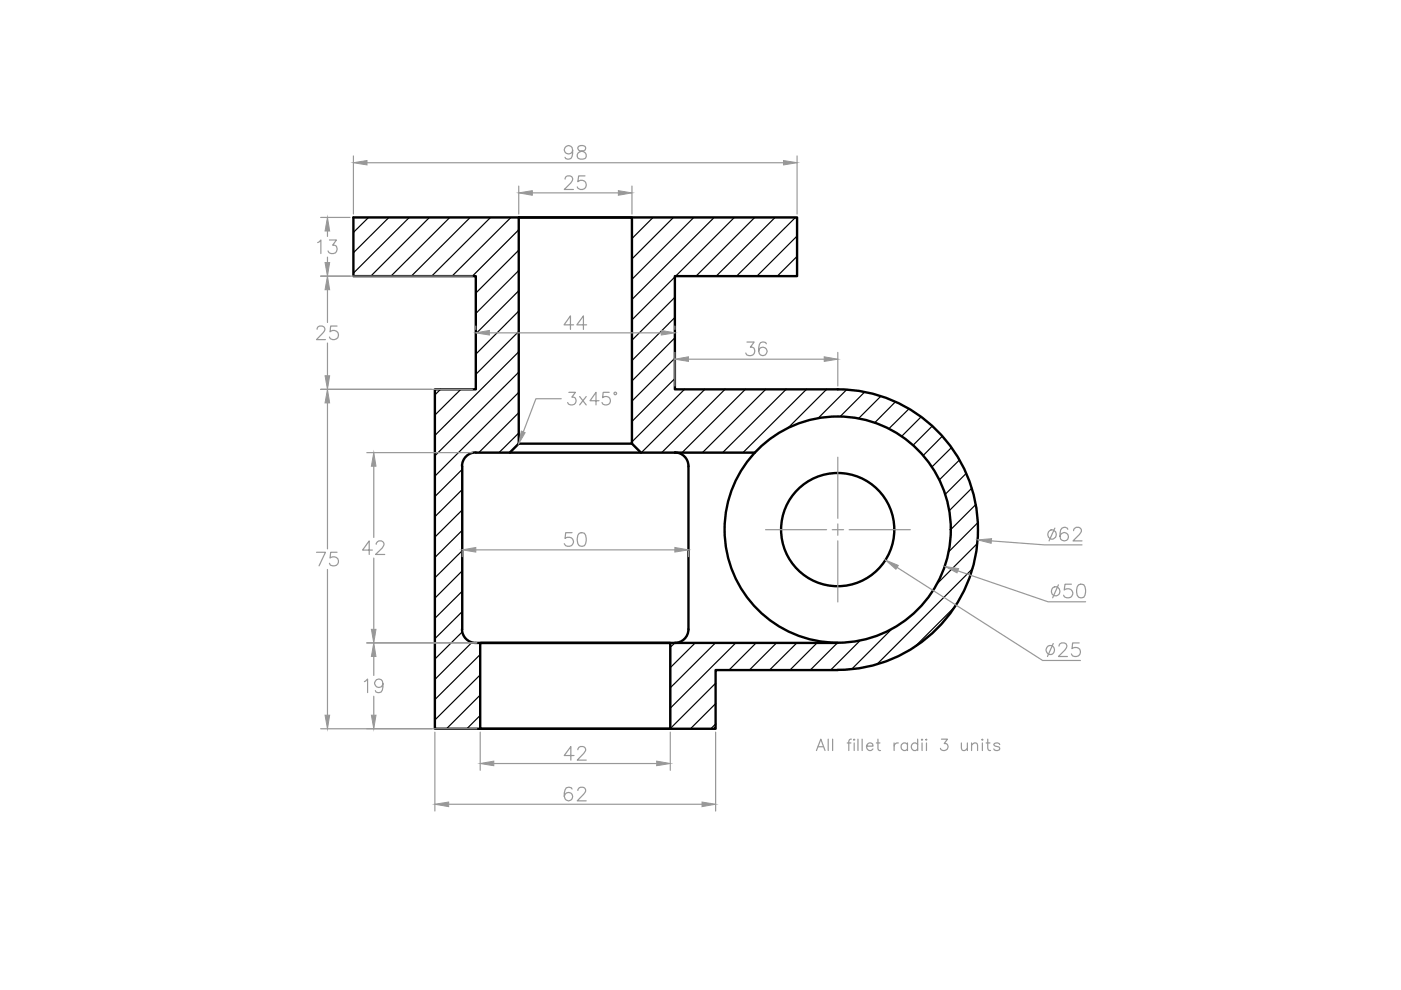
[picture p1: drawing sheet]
<svg xmlns="http://www.w3.org/2000/svg" width="297mm" height="210mm" viewBox="0 0 297 210" stroke-linecap="round" stroke-linejoin="round" font-family="sans-serif">
<!-- layer: hatch -->
<g fill="none" stroke="#000" stroke-width=".25">
<path d="M78.1 46.1l-3.2 3.2M82.5 46.1l-7.6 7.5M86.8 46.1l-11.9 11.8M91.1 46.1l-12.5 12.4M95.4 46.1l-12.5 12.4M99.7 46.1l-12.5 12.4M104 46.1l-12.5 12.4M108.3 46.1l-12.5 12.4M110 48.7l-9.8 9.8M110 53l-9.1 9.1M110 57.4l-9.1 9.1M134.2 46.1l-.2 .2"/>
<path d="M138.5 46.1l-4.5 4.5M142.8 46.1l-8.8 8.8M143.1 58.7l-9.1 9.1M147.1 46.1l-13.1 13.1M151.4 46.1l-17.4 17.4M155.7 46.1l-12.4 12.4M160 46.1l-12.4 12.4M164.3 46.1l-12.5 12.4M168.7 46.1l-12.5 12.4M169 50l-8.5 8.5M169 54.4l-4.2 4.1M110 61.6l-9.1 9.2"/>
<path d="M110 66l-9.1 9.1M110 70.3l-9.1 9.1M110 74.6l-17.8 17.7M110 78.9l-17.8 17.7M143.1 63l-9.1 9.1M143.1 67.3l-9.1 9.2M143.1 71.6l-9.1 9.2M143.1 75.9l-9.1 9.1M93.4 82.6l-1.2 1.1M97.7 82.6l-5.5 5.4M98 99.5l-5.8 5.8M110 83.2l-17.8 17.8"/>
<path d="M110 87.5l-8.5 8.5M110 91.8l-4.2 4.2M143.1 80.3l-9.1 9.1M145.1 82.6l-11.1 11.1M149.4 82.6l-13.4 13.4M153.7 82.6l-13.4 13.4M158 82.6l-13.4 13.4M162.3 82.6l-13.4 13.4M166.7 82.6l-13.5 13.4M171 82.6l-13.5 13.4M175.3 82.6l-8.3 8.2M179.5 82.6l-6.1 6.1"/>
<path d="M183.3 83.1l-5.2 5.2M186.8 84l-4.8 4.7M189.9 85.2l-4.4 4.4M192.7 86.7l-4.2 4.2M195.3 88.3l-4.1 4.2M197.7 90.3l-4.1 4.1M199.8 92.5l-4.1 4.1M201.8 94.9l-4.2 4.1M203.5 97.5l-4.3 4.2M98 103.8l-5.8 5.8M98 108.1l-5.8 5.8M98 112.4l-5.8 5.8"/>
<path d="M98 116.8l-5.8 5.7M204.9 100.3l-4.5 4.5M206.1 103.5l-4.8 4.7M206.9 106.9l-5.3 5.3M207.3 115.2l-8.5 8.5M207.3 110.8l-6.1 6.2M98 121l-5.8 5.8M98 125.3l-5.8 5.8M98 129.7l-5.8 5.7M98 133.9l-5.8 5.8M100.1 136.2l-7.9 7.9M101.8 138.8l-9.6 9.5"/>
<path d="M143.1 136.3l-1 .9M147.4 136.3l-5.3 5.3M151.7 136.3l-9.6 9.5M156 136.3l-13.9 13.9M160.3 136.3l-5.7 5.8M164.6 136.3l-5.7 5.8M169 136.3l-5.8 5.8M173.2 136.3l-5.7 5.8M177.5 136.3l-5.7 5.8M182.3 135.8l-6.2 6.3M189.1 133.4l-8.5 8.5M202.6 128.4l-8.8 8.9"/>
<path d="M206.2 120.5l-20.3 20.4M101.8 143.1l-9.6 9.6M101.8 147.4l-7.1 7.1M101.8 151.7l-2.8 2.8M151.7 144.9l-9.6 9.6M151.7 149.2l-5.3 5.3M151.7 153.5l-1 1"/>
</g>
<!-- layer: 0 -->
<g fill="none" stroke="#000" stroke-width=".51">
<path d="M74.9 46.1h94.1v12.4h-25.9v24.1h34.5a29.7 29.7 0 0 1 29.7 29.7 29.7 29.7 0 0 1-29.7 29.7l-25.9 .1v12.4h-59.5v-71.9h8.7v-24.1h-26zM110 46.1h24v48h-24zM98 98.8v34.6M100.9 95.9a2.9 2.9 0 0 0-2.9 2.9M100.9 96h59.2M110 94.1l-1.9 1.9M134 94.1l1.9 1.9M143.1 95.9a2.9 2.9 0 0 1 2.9 2.9M146 98.8v34.6a2.9 2.9 0 0 1-2.9 2.9M98 133.4a2.9 2.9 0 0 0 2.9 2.9h76.7M101.8 136.3h40.3v18.2h-40.3z"/>
<circle cx="177.6" cy="112.3" r="24"/>
<circle cx="177.6" cy="112.3" r="12"/>
</g>
<!-- layer: dim -->
<g fill="none" stroke="#989898" stroke-width=".25">
<path d="M74.9 33.1v12.3M77.8 34.5h88.3M110 39.5v5.9M119.8 38l.3-.6a.96 .96 0 0 1 1.2 .1 .93 .93 0 0 1-.3 1.3l-1.4 1.4h2M121.4 31.8a.89 .89 0 0 1-1.2 .8 .89 .89 0 0 1-.4-1.4 .89 .89 0 0 1 1.5 .1 2.77 2.77 0 0 1-.3 2.3 .86 .86 0 0 1-1.2-.2M122.7 31l-.2 .5 .4 .5a1.18 1.18 0 0 1 1.4 1.2l-.1 .3a1.14 1.14 0 0 1-1.8-.3 .92 .92 0 0 1 .8-1.1l.5-.1a.57 .57 0 0 0 .3-1l-.4-.1zM124 37.3h-1.3l-.2 1.2a1.01 1.01 0 0 1 1.5 0 1.01 1.01 0 0 1-.1 1.5 1.01 1.01 0 0 1-1.5-.4M134 39.5v5.9M169 33.1v12.3M67.4 51.4l.6-.5v2.9M68 58.5h32.2M68 46.1h6.2"/>
<path d="M69.4 49v1.1M69.4 54.5v1.2M69.9 50.9h1.4l-.8 1.1a.92 .92 0 0 1 1 1.1 .92 .92 0 0 1-1.3 .7l-.3-.2-.3-.4M112.9 40.9h18.2M67.2 69.8a.65 .65 0 0 1 .6-.7h.5a.69 .69 0 0 1 .4 1.1l-1.6 1.8h1.9M69.4 61.4v7M69.4 72.7v7M71.5 69.1h-1.4l-.1 1.3a1.01 1.01 0 0 1 1.5-.1 1.01 1.01 0 0 1-.2 1.5 1.01 1.01 0 0 1-1.4-.3M100.9 69.1v.8M103.8 70.6h36.4M121.6 68.9h-2l1.3-1.9v2.9M124.4 68.9h-2.1l1.4-1.9v2.9"/>
<path d="M143.1 69.1v.8M143.1 74.7v7.1M146 76.2h28.8M158.4 72.5h1.5l-.8 1.1a.92 .92 0 0 1 .9 1.1 .92 .92 0 0 1-1.2 .7l-.4-.1-.3-.5M162.5 72.9a.86 .86 0 0 0-1.3-.3 2.4 2.4 0 0 0 0 2.7 .9 .9 0 0 0 1.4-.4 .9 .9 0 0 0-.6-1.2 .9 .9 0 0 0-1.1 .7M177.6 74.7v7.1M68 82.6h32.2M69.4 85.4v31M77.8 96h22.4M79.2 98.8v15.2M119 84.5h-5.4l-2.6 7.1M120.6 83.2h1.4l-.8 1a.86 .86 0 0 1 1 1 .86 .86 0 0 1-1.2 .7l-.4-.2-.2-.4"/>
<path d="M122.9 84.1l1.4 1.8M124.3 84.1l-1.4 1.8M127 85h-1.9l1.3-1.8v2.7M129.2 83.2h-1.3l-.1 1.1a.94 .94 0 0 1 1.4 0 .94 .94 0 0 1-.2 1.4 .94 .94 0 0 1-1.4-.4M177.6 96.9v13M67.1 117.1h1.9l-1.4 2.9M71.5 117.1h-1.4l-.1 1.2a1.02 1.02 0 0 1 1.5 0 1.02 1.02 0 0 1-.2 1.5 1.02 1.02 0 0 1-1.4-.4M79 116.6h-2.1l1.4-1.9v2.9M79.2 118.3v15.1M79.8 115.4v-.2a.92 .92 0 0 1 1.4-.3 .65 .65 0 0 1 .1 .9l-1.7 1.8h2M98 116.8v1.2M100.9 116.6h42.2"/>
<path d="M121.3 112.9h-1.4l-.1 1.3a1.03 1.03 0 0 1 1.6 0 1.03 1.03 0 0 1-.3 1.5 1.03 1.03 0 0 1-1.5-.4M122.8 113.1a.93 .93 0 0 1 1.4 .4 2.56 2.56 0 0 1-.3 2.2 .98 .98 0 0 1-1.4-.4 2.4 2.4 0 0 1 .3-2.2zM146 116.8v1.2M162.3 112.3h13M176.4 112.3h2.5M177.6 111.1v2.4M177.6 114.7v12.9M180 112.3h13M210.2 114.7l11.2 .8h8M223.6 112l-1.2 2.7M226.4 112.2a.83 .83 0 0 0-.8-.4 .83 .83 0 0 0-.7 .6 2.04 2.04 0 0 0 .3 2.2 .89 .89 0 0 0 1.3-.5 .89 .89 0 0 0-.7-1.2 .89 .89 0 0 0-1.1 .8M227.6 112.5v-.1a.92 .92 0 0 1 1.4-.4 .65 .65 0 0 1 .2 .9l-1.7 1.8h1.9"/>
<path d="M69.4 120.7v30.9M77.8 136.3h23.3M79.2 139.2v4M190.2 120.3l30.9 19.7h8M203.1 121l19.1 6.6h8M223.3 136.4l-1.2 2.8M224.4 124l-1.2 2.7M224.5 137a.65 .65 0 0 1 .6-.7h.5a.69 .69 0 0 1 .5 1.1l-1.7 1.8h1.9M227.2 123.9h-1.4l-.2 1.2a1.05 1.05 0 0 1 1.5-.1 1.05 1.05 0 0 1 0 1.5 1.05 1.05 0 0 1-1.5 0l-.1-.3M228.7 124a.93 .93 0 0 1 1.3 .4 2.56 2.56 0 0 1-.2 2.2 .97 .97 0 0 1-1.4-.4 2.4 2.4 0 0 1 .3-2.2zM228.8 136.3h-1.4l-.1 1.2a1.01 1.01 0 0 1 1.5 0 1.01 1.01 0 0 1-.2 1.5 1.01 1.01 0 0 1-1.4-.4M68 154.5h33.1"/>
<path d="M77.3 144.5l.6-.5v2.9M79.2 147.6v4M81.2 144.9a.89 .89 0 0 1-1.2 .8 .89 .89 0 0 1-.4-1.4 .89 .89 0 0 1 1.5 .1 2.77 2.77 0 0 1-.3 2.3 .85 .85 0 0 1-1.2-.3M92.2 155.2v16.8M101.8 155.2v8.1M122.5 159l.3-.6a.96 .96 0 0 1 1.2 .1l.2 .3-.2 .5-1.6 1.9h1.9M142.1 155.2v8.1M151.7 155.2v16.8M173.1 159.1l.9-2.4 .9 2.4M173.4 158.3h1.2M175.6 156.7v2.4M176.5 156.7v2.4"/>
<path d="M179.6 157.5h.8M180.5 156.7l-.4 .1-.1 .4v1.9M181.1 156.7l.1 .1-.1 .1-.1-.1zM181.1 157.5v1.6M181.9 156.7v2.4M182.8 156.7v2.4M183.7 158.2h1.4a.54 .54 0 0 0-.4-.7 .78 .78 0 0 0-.9 1 .78 .78 0 0 0 1.3 .3M185.8 157.5h.8M186.1 156.7v2l.1 .3 .5 .1M189.6 157.5v1.6M190.5 157.5a.78 .78 0 0 0-.9 .7M192.4 157.9a.76 .76 0 0 0-1.1-.1 .76 .76 0 0 0 0 1.1 .76 .76 0 0 0 1.1-.1"/>
<path d="M192.4 157.5v1.6M194.6 157.9a.76 .76 0 0 0-1.2-.1 .76 .76 0 0 0 0 1.1 .76 .76 0 0 0 1.2-.1M194.6 156.7v2.4M195.5 156.7l.1 .1-.1 .1-.1-.1zM195.5 157.5v1.6M196.4 156.7v.2l-.1-.1zM196.4 157.5v1.6M199.6 156.7h1.3l-.7 .9a.78 .78 0 0 1 .8 1 .78 .78 0 0 1-1.1 .5l-.3-.1-.2-.3M203.8 157.5l.2 1.5 .5 .1 .6-.4M205.1 157.5v1.6M206 158l.6-.5 .5 .1 .2 1.5M206 157.5v1.6"/>
<path d="M208.3 156.7l.1 .1-.1 .1zM208.3 157.5v1.6M209.1 157.5h.8M209.4 156.7v2l.2 .3 .4 .1M212 157.9a.74 .74 0 0 0-1.3 0 1.26 1.26 0 0 0 1.1 .5l.2 .4a.74 .74 0 0 1-1.3 0M95.1 170.5h53.7M104.7 161.9h34.5M121.3 167.3a.82 .82 0 0 0-.8-.4 .82 .82 0 0 0-.7 .6 1.63 1.63 0 0 0 .7 2.3 .9 .9 0 0 0 .9-.8 .9 .9 0 0 0-.8-1 .9 .9 0 0 0-1 .8M121.7 160.2h-2.1l1.4-1.9v2.9M122.5 167.6l.3-.6a.96 .96 0 0 1 1.2 .2 .89 .89 0 0 1-.3 1.2l-1.3 1.4h1.9"/>
<circle cx="130.5" cy="83.4" r=".28"/>
<circle cx="223.1" cy="113.3" r=".96"/>
<circle cx="222.7" cy="137.8" r=".93"/>
<circle cx="223.8" cy="125.4" r=".96"/>
</g>
<g fill="#989898" stroke="#989898" stroke-width=".21">
<path d="M110 40.9l2.9-.5v1z"/>
<path d="M131.1 40.4l2.9 .5-2.9 .5z"/>
<path d="M74.9 34.5l2.9-.5v1z"/>
<path d="M166.1 34l2.9 .5-2.9 .5z"/>
<path d="M92.2 170.5l2.9-.4v.9z"/>
<path d="M148.8 170.1l2.9 .4-2.9 .5z"/>
<path d="M101.8 161.9l2.9-.5v.9z"/>
<path d="M139.2 161.4l2.9 .5-2.9 .4z"/>
<path d="M68.9 55.7h1l-.5 2.8z"/>
<path d="M69.4 46.1l.5 2.9h-1z"/>
<path d="M200.4 120.1l2.8 .5-.3 .9z"/>
<path d="M187.7 118.7l2.8 1.2-.6 .8z"/>
<path d="M207.3 114.5l2.9-.3-.1 1z"/>
<path d="M69.4 58.5l.5 2.9h-1z"/>
<path d="M68.9 79.7h1l-.5 2.9z"/>
<path d="M69.4 82.6l.5 2.8h-1z"/>
<path d="M68.9 151.6h1l-.5 2.9z"/>
<path d="M78.7 151.6h1l-.5 2.9z"/>
<path d="M79.2 136.3l.5 2.9h-1z"/>
<path d="M100.9 70.6l2.9-.5v.9z"/>
<path d="M140.2 70.1l2.9 .5-2.9 .4z"/>
<path d="M143.1 76.2l2.9-.6v1z"/>
<path d="M174.8 75.6l2.8 .6-2.8 .4z"/>
<path d="M110.5 91.4l.8 .3-1.3 2.4z"/>
<path d="M98 116.6l2.9-.5v1z"/>
<path d="M143.1 116.1l2.9 .5-2.9 .5z"/>
<path d="M78.7 133.4h1l-.5 2.9z"/>
<path d="M79.2 96l.5 2.8h-1z"/>
</g>
</svg>
